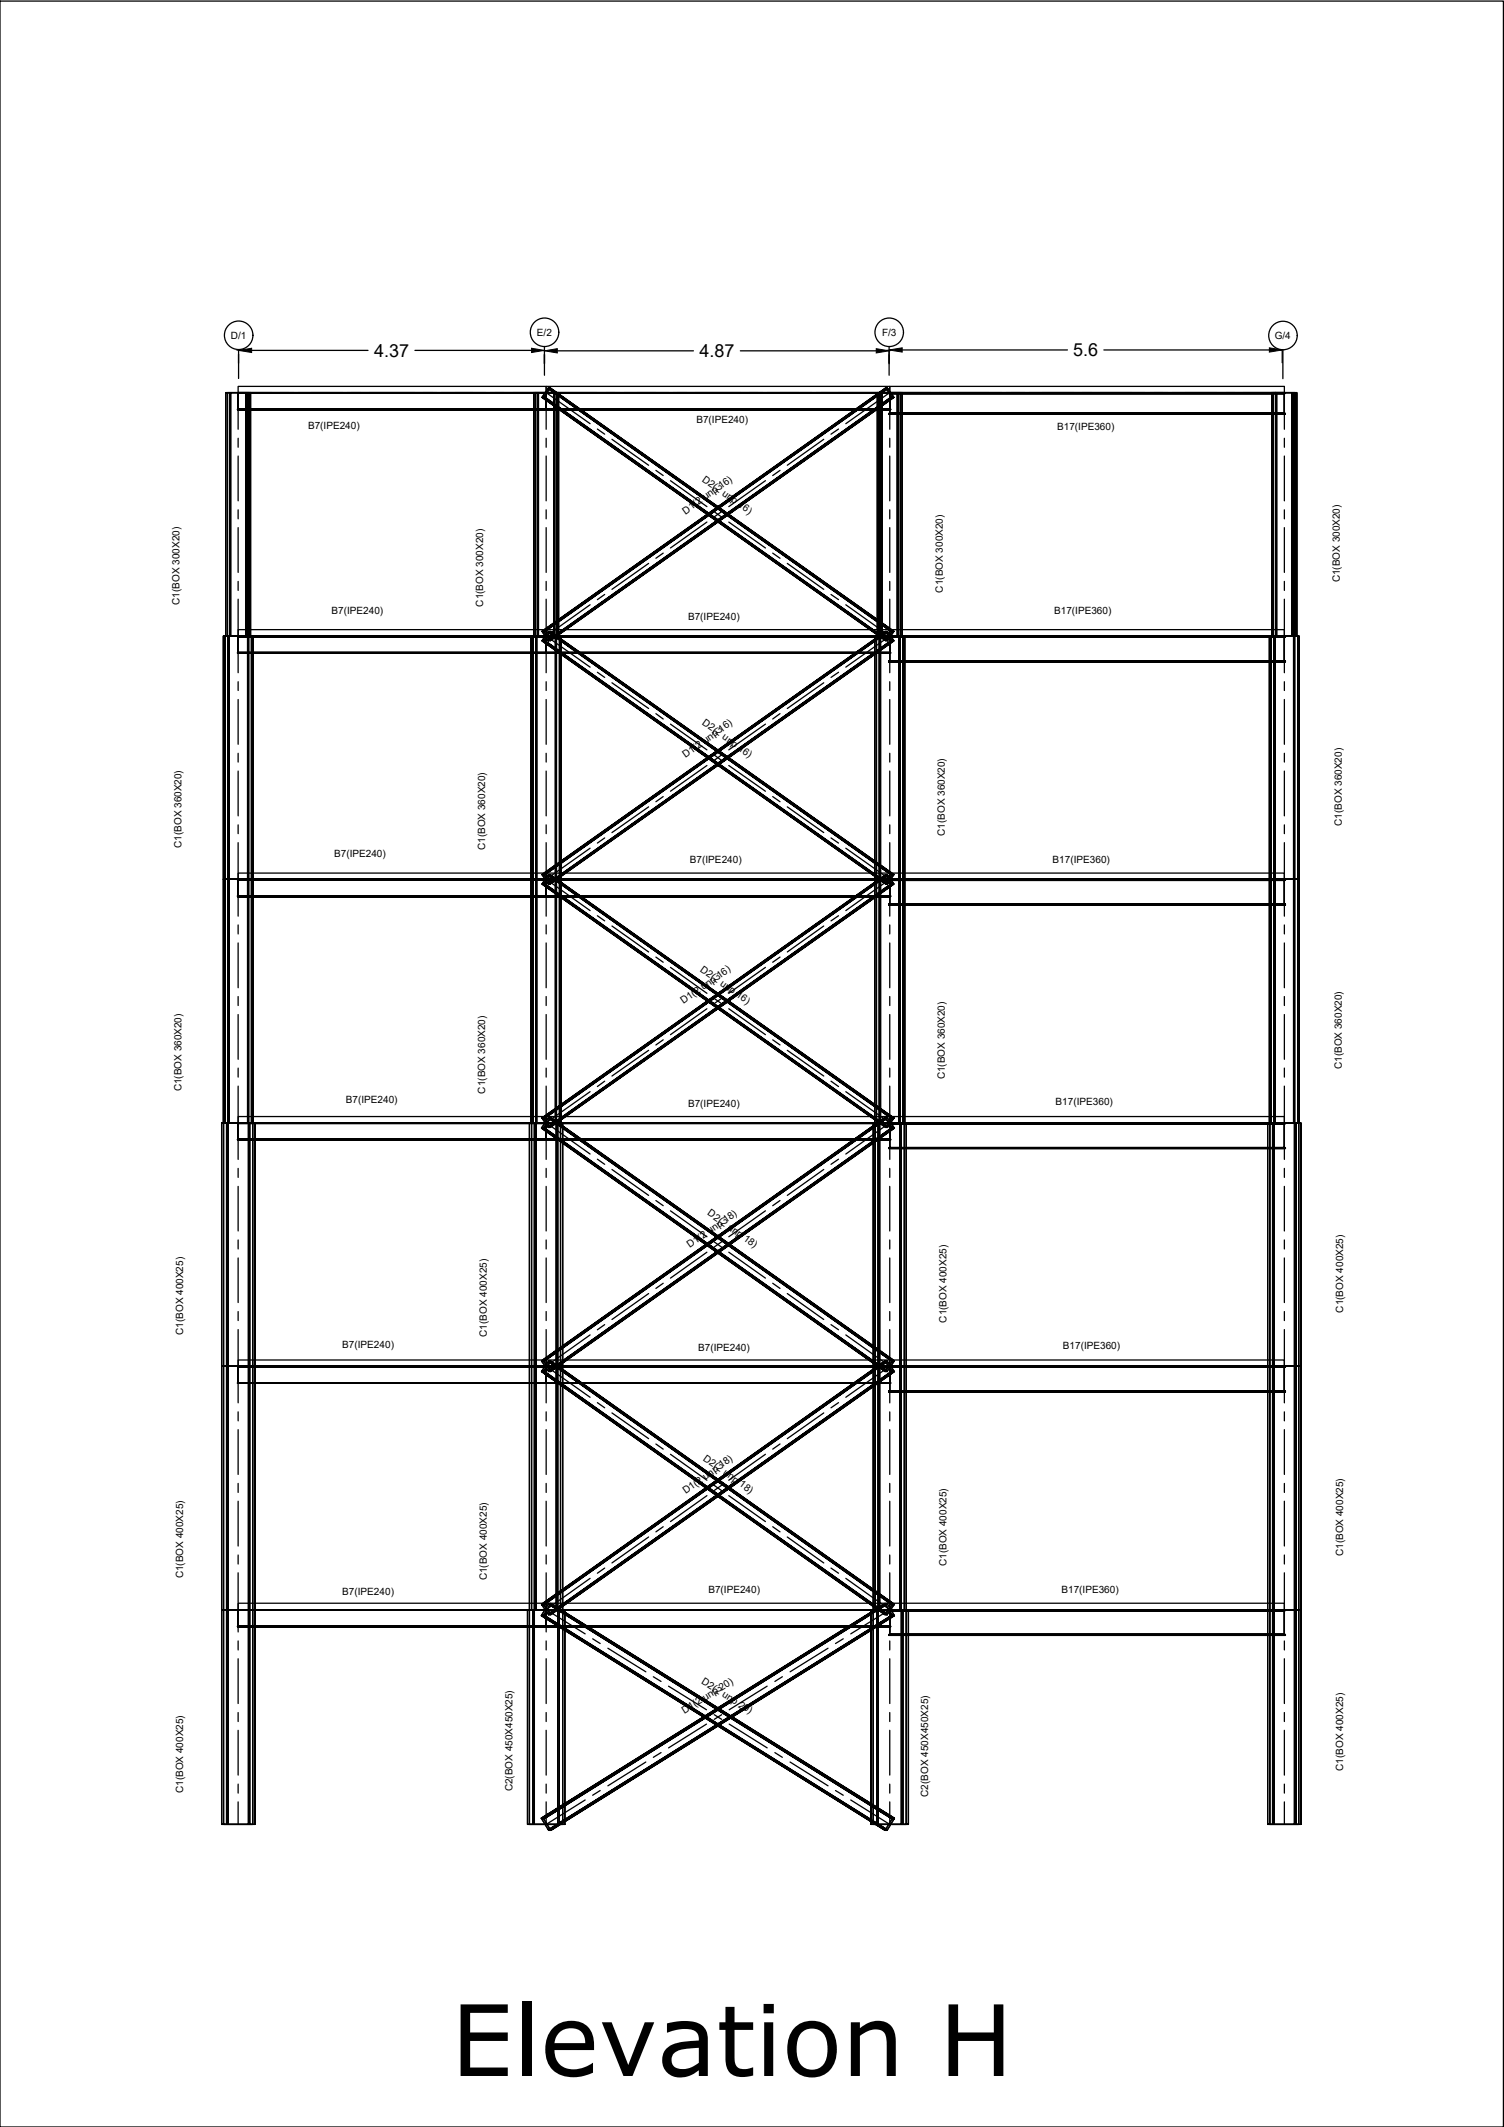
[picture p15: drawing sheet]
<svg xmlns="http://www.w3.org/2000/svg" width="297mm" height="420mm" viewBox="0 0 297 420" stroke-linecap="round" stroke-linejoin="round" font-family="sans-serif">
<defs><g id="words">
<text font-size="19.4" x="89.1" y="410.1">Elevation H</text>
<g font-size="3.6">
<text x="73.9" y="70.5">4.37</text>
<text x="138.2" y="70.6">4.87</text>
<text x="212" y="70.4">5.6</text>
</g>
<g font-size="2">
<text x="45.6" y="67">D/1</text>
<text x="106" y="66.3">E/2</text>
<text x="174.2" y="66.3">F/3</text>
<text x="251.8" y="67">G/4</text>
<text x="137.5" y="83.6">B7(IPE240)</text>
<text x="60.8" y="84.7">B7(IPE240)</text>
<text x="208.8" y="85">B17(IPE360)</text>
<text x="138.6" y="95" transform="rotate(35 138.6 95)">D2(2 unp 16)</text>
<text x="135.4" y="101.6" transform="rotate(-35 135.4 101.6)">D1(2 unp 16)</text>
<text x="35.4" y="119.5" transform="rotate(-90 35.4 119.5)">C1(BOX 300X20)</text>
<text x="95.4" y="119.8" transform="rotate(-90 95.4 119.8)">C1(BOX 300X20)</text>
<text x="186.2" y="117.1" transform="rotate(-90 186.2 117.1)">C1(BOX 300X20)</text>
<text x="264.6" y="115.1" transform="rotate(-90 264.6 115.1)">C1(BOX 300X20)</text>
<text x="65.5" y="121.4">B7(IPE240)</text>
<text x="135.9" y="122.5">B7(IPE240)</text>
<text x="208.2" y="121.2">B17(IPE360)</text>
<text x="138.6" y="143" transform="rotate(35 138.6 143)">D2(2 unp 16)</text>
<text x="135.4" y="149.7" transform="rotate(-35 135.4 149.7)">D1(2 unp 16)</text>
<text x="35.9" y="167.5" transform="rotate(-90 35.9 167.5)">C1(BOX 360X20)</text>
<text x="95.8" y="167.9" transform="rotate(-90 95.8 167.9)">C1(BOX 360X20)</text>
<text x="186.6" y="165.1" transform="rotate(-90 186.6 165.1)">C1(BOX 360X20)</text>
<text x="265" y="163.2" transform="rotate(-90 265 163.2)">C1(BOX 360X20)</text>
<text x="66" y="169.3">B7(IPE240)</text>
<text x="136.3" y="170.4">B7(IPE240)</text>
<text x="207.9" y="170.5">B17(IPE360)</text>
<text x="138.2" y="191.7" transform="rotate(35 138.2 191.7)">D2(2 unp 16)</text>
<text x="135" y="198.4" transform="rotate(-35 135 198.4)">D1(2 unp 16)</text>
<text x="35.9" y="215.6" transform="rotate(-90 35.9 215.6)">C1(BOX 360X20)</text>
<text x="186.6" y="213.2" transform="rotate(-90 186.6 213.2)">C1(BOX 360X20)</text>
<text x="265" y="211.2" transform="rotate(-90 265 211.2)">C1(BOX 360X20)</text>
<text x="68.3" y="217.9">B7(IPE240)</text>
<text x="95.8" y="216" transform="rotate(-90 95.8 216)">C1(BOX 360X20)</text>
<text x="135.9" y="218.7">B7(IPE240)</text>
<text x="208.5" y="218.2">B17(IPE360)</text>
<text x="139.6" y="239.9" transform="rotate(35 139.6 239.9)">D2(2 unp 18)</text>
<text x="136.3" y="246.6" transform="rotate(-35 136.3 246.6)">D1(2 unp 18)</text>
<text x="36.2" y="263.7" transform="rotate(-90 36.2 263.7)">C1(BOX 400X25)</text>
<text x="186.9" y="261.3" transform="rotate(-90 186.9 261.3)">C1(BOX 400X25)</text>
<text x="265.3" y="259.3" transform="rotate(-90 265.3 259.3)">C1(BOX 400X25)</text>
<text x="67.6" y="266.3">B7(IPE240)</text>
<text x="96.1" y="264.1" transform="rotate(-90 96.1 264.1)">C1(BOX 400X25)</text>
<text x="137.9" y="266.9">B7(IPE240)</text>
<text x="209.9" y="266.4">B17(IPE360)</text>
<text x="138.8" y="288.4" transform="rotate(35 138.8 288.4)">D2(2 unp 18)</text>
<text x="135.4" y="295.1" transform="rotate(-35 135.4 295.1)">D1(2 unp 18)</text>
<text x="36.2" y="311.8" transform="rotate(-90 36.2 311.8)">C1(BOX 400X25)</text>
<text x="186.9" y="309.4" transform="rotate(-90 186.9 309.4)">C1(BOX 400X25)</text>
<text x="265.3" y="307.4" transform="rotate(-90 265.3 307.4)">C1(BOX 400X25)</text>
<text x="67.6" y="315.1">B7(IPE240)</text>
<text x="96.1" y="312.2" transform="rotate(-90 96.1 312.2)">C1(BOX 400X25)</text>
<text x="139.9" y="314.7">B7(IPE240)</text>
<text x="209.6" y="314.7">B17(IPE360)</text>
<text x="138.4" y="332.5" transform="rotate(32 138.4 332.5)">D2(2 unp 20)</text>
<text x="135.2" y="338.6" transform="rotate(-32 135.2 338.6)">D1(2 unp 20)</text>
<text x="101.2" y="353.9" transform="rotate(-90 101.2 353.9)">C2(BOX 450X450X25)</text>
<text x="265.3" y="349.8" transform="rotate(-90 265.3 349.8)">C1(BOX 400X25)</text>
<text x="36.2" y="354.2" transform="rotate(-90 36.2 354.2)">C1(BOX 400X25)</text>
<text x="183.3" y="354.9" transform="rotate(-90 183.3 354.9)">C2(BOX 450X450X25)</text>
</g>
</g></defs>
<!-- layer: 0 -->
<g fill="none" stroke="#000" stroke-width=".25">
<path d="M0 .2h296.9v420h-296.9zM44.6 77.6v48v-48h4.2v48v-48h.7v48h-4.9h.7v-48h4.2v48h-4.2v-48zM44.9 77.6v48v-48h3.6v48v-48h.7v48h-4.3h.7v-48h3.6v48h-3.6v-48zM46.9 77.6h61.1h-60.8h60.8v.1h-61h60.9v3.1h-60.9h61h-60.8h60.8v.1h-61.1h61.1h-60.8v-.1h-.2v-3.1h.2v-.1h-.3l.1 .1v3.1l-.1 .1h60.8v-.1h-60.8h60.9h-60.8h60.8v-3.1h-60.9h60.8v-.1zM47 76.3h60.9v1.3h-60.9zM47 77.6h11M47 77.6v7.2M47.1 69.1v5.7M49.7 69.2h23M58.9 77.6h8.8M68.6 77.6h17.7M82 69.2h23"/>
<path d="M87.2 77.6h8.8M96.9 77.6h25.4M105.4 77.6v48v-48h4.2v48v-48h.7v48h-4.9h.7v-48h4.2v48h-4.2v-48zM105.7 77.6v48v-48h3.6v48v-48h.7v48h-4.3h.6v-48h3.7v48h-3.7v-48zM107.5 68.5v5.6M107.7 77.6h.3l-.1 .1v3.1l.1 .1h67.9h-68.2h68.2v-.1h-68h67.8v-3.1h-67.8h68h-67.9h67.9v-.1h-68.2h67.9v.1h-67.9h68h-67.9h67.9v3.1h-68h67.9v.1h-67.9l.1-.1v-3.1zM107.9 76.3h67.8v1.3h-67.8zM107.9 77.6v7.2M107.9 77.6l8.6 6.1M108.2 76.8l67.9 48-67.9-48h.4l67.8 48-67.8-48-1.1 1.6 67.8 48 1.1-1.6h-.3l-1.1 1.6-67.9-48h.4l67.8 48h-.3l-67.9-48zM108.3 76.6l67.9 48.1-67.9-48.1h.4l67.9 48.1-67.9-48.1-1.3 1.9 67.9 48.1 1.3-1.9h-.4l-1.3 1.9-67.9-48.1h.4l67.9 48.1h-.4l-67.9-48.1zM110.1 69.3h26.8"/>
<path d="M123.2 77.6h8.9M133 77.6h17.6M146.2 69.3h26.9M151.5 77.6h8.9M161.2 77.6h36.7M173.3 77.6v48v-48h4.2v48v-48h.7v48h-4.9h.7v-48h4.2v48h-4.2v-48zM173.6 77.6v48v-48h3.6v48v-48h.6v48h-4.2h.6v-48h3.6v48h-3.6v-48zM175.6 77.6h78.2h-77.9h77.9v.1h-78.1h78v4h-78h78.1h-77.9h77.9v.1h-78.2h78.2h-77.9v-.1h-.2v-4h.2v-.1h-.3v.1h.1v4h-.1v.1h77.8v-.1h-77.8h78h-77.9h77.9v-4h-78h77.8v-.1zM175.6 68.5v5.6M175.7 76.3h78v1.3h-78zM178.2 69.1h32.6M198.8 77.6h3.5"/>
<path d="M203.2 77.6h23M218 69.1h32.7M227.1 77.6h3.5M231.5 77.6h22.2M251.2 77.6v48v-48h4.2v48v-48h.7v48h-4.9h.7v-48h4.2v48h-4.2v-48zM251.5 77.6v48v-48h3.6v48v-48h.7v48h-4.3h.6v-48h3.7v48h-3.7v-48zM253.2 69.3v2.4M253.4 69.1v5.7M253.7 77.6v7.2M47 86.6v1.7M47 90.1v8.8M107.9 86.6v1.7"/>
<path d="M107.9 90.1v8.8M118 84.8l1.4 1M120.9 86.8l7.2 5.1M129.5 92.9l1.5 1M132.4 95l7.2 5.1M151.2 95l-7.3 5.1M154.1 92.9l-1.5 1M162.7 86.8l-7.2 5.1M165.6 84.8l-1.5 1M167 83.7l8.7-6.1v7.2M175.7 86.6v1.7M175.7 90.1v8.8"/>
<path d="M253.7 86.6v1.7M253.7 90.1v8.8M47 118.4v14.5M47 100.7v1.8M47 104.2v8.9M47 114.9v1.7M107.9 118.4v14.5M107.9 100.7v1.8M107.9 104.2v8.9M107.9 114.9v1.7M116.5 119.5l-8.6 6.1M119.4 117.4l-1.4 1"/>
<path d="M128.1 111.3l-7.2 5.1M131 109.3l-1.5 1M139.6 103.1l-7.2 5.1M141.1 101.1l1.4 1M142.5 101.1l-1.4 1M143.9 103.1l7.3 5.1M152.6 109.3l1.5 1M155.5 111.3l7.2 5.1M164.1 117.4l1.5 1M167 119.5l8.7 6.1-8.7 6.2M175.7 118.4v14.5M175.7 100.7v1.8"/>
<path d="M175.7 104.2v8.9M175.7 114.9v1.7M253.7 118.4v14.5M253.7 100.7v1.8M253.7 104.2v8.9M253.7 114.9v1.7M44.1 125.6v48.1v-48.1h5v48.1v-48.1h.9v48.1h-5.9h.9v-48.1h5v48.1h-5v-48.1zM44.4 125.6v48.1v-48.1h4.5v48.1v-48.1h.8v48.1h-5.3h.8v-48.1h4.5v48.1h-4.5v-48.1zM46.9 125.6h61.1h-60.8h60.8v.2h-61h60.9v3.1h-60.9h61h-60.8h60.8v.1h-61.1h61.1h-60.8v-.1h-.2v-3.1h.2v-.2h-.3l.1 .2v3.1l-.1 .1h60.8v-.1h-60.8h60.9h-60.8h60.8v-3.1h-60.9h60.8v-.2zM47 124.4h60.9v1.2h-60.9zM47 125.6h11M47 134.7v1.7"/>
<path d="M47 138.2v8.8M58.9 125.6h8.8M68.6 125.6h17.7M87.2 125.6h8.8M96.9 125.6h25.4M104.9 125.6v48.1v-48.1h5v48.1v-48.1h.9v48.1h-5.9h.9v-48.1h5v48.1h-5v-48.1zM105.2 125.6v48.1v-48.1h4.5v48.1v-48.1h.8v48.1h-5.3h.8v-48.1h4.5v48.1h-4.5v-48.1zM107 124.7l67.9-48.1h.4l-67.9 48.1 67.9-48.1 1.3 1.9-67.9 48.1h-.4l67.9-48.1h.4l-67.9 48.1-1.3-1.9h-.4l1.3 1.9 67.9-48.1-1.3-1.9zM107.1 124.8l67.9-48h.3l-67.8 48 67.8-48 1.1 1.6-67.8 48h-.4l67.9-48h.3l-67.8 48-1.1-1.6h-.4l1.1 1.6 67.9-48-1.1-1.6zM107.7 125.6h.3l-.1 .2v3.1l.1 .1h67.9h-68.2h68.2v-.1h-68h67.8v-3.1h-67.8h68h-67.9h67.9v-.2h-68.2h67.9v.2h-67.9h68h-67.9h67.9v3.1h-68h67.9v.1h-67.9l.1-.1v-3.1zM107.9 124.4h67.8v1.2h-67.8zM107.9 134.7v1.7"/>
<path d="M107.9 138.2v8.8M107.9 125.6l8.6 6.2M108.2 124.8l67.9 48.1-67.9-48.1h.4l67.8 48.1-67.8-48.1-1.1 1.6 67.8 48.1 1.1-1.6h-.3l-1.1 1.6-67.9-48.1h.4l67.8 48.1h-.3l-67.9-48.1zM108.3 124.7l67.9 48.1-67.9-48.1h.4l67.9 48.1-67.9-48.1-1.3 1.9 67.9 48 1.3-1.8h-.4l-1.3 1.8-67.9-48h.4l67.9 48h-.4l-67.9-48zM118 132.8l1.4 1M120.9 134.9l7.2 5.1M123.2 125.6h8.9M133 125.6h17.6M151.5 125.6h8.9M161.2 125.6h36.7M162.7 134.9l-7.2 5.1M165.6 132.8l-1.5 1"/>
<path d="M172.8 125.6v48.1v-48.1h5v48.1v-48.1h.9v48.1h-5.9h.9v-48.1h5v48.1h-5v-48.1zM173.1 125.6v48.1v-48.1h4.4v48.1v-48.1h.9v48.1h-5.3h.8v-48.1h4.5v48.1h-4.5v-48.1zM175.5 125.6h78.4h-78h78v.2h-78.2h78v4.8h-78h78.2h-78h78v.1h-78.4h78.4h-78v-.1h-.2v-4.8h.2v-.2h-.4v.2h.2v4.8h-.2v.1h77.9v-.1h-77.9h78.1h-77.9h77.9v-4.8h-78.1h77.9v-.2zM175.7 124.4h78v1.2h-78zM175.7 134.7v1.7M175.7 138.2v8.8M198.8 125.6h3.5M203.2 125.6h23M227.1 125.6h3.5M231.5 125.6h22.2M250.7 125.6v48.1v-48.1h5v48.1v-48.1h.9v48.1h-5.9h.9v-48.1h5v48.1h-5v-48.1zM251 125.6v48.1v-48.1h4.5v48.1v-48.1h.8v48.1h-5.3h.8v-48.1h4.5v48.1h-4.5v-48.1z"/>
<path d="M253.7 134.7v1.7M253.7 138.2v8.8M47 148.8v1.7M47 152.3v8.9M107.9 148.8v1.7M107.9 152.3v8.9M128.1 159.4l-7.2 5.1M129.5 141l1.5 1M131 157.4l-1.5 1M132.4 143l7.2 5.1M139.6 151.2l-7.2 5.1M141.1 149.1l1.4 1.1"/>
<path d="M142.5 149.1l-1.4 1.1M143.9 151.2l7.3 5.1M151.2 143l-7.3 5.1M152.6 157.4l1.5 1M154.1 141l-1.5 1M155.5 159.4l7.2 5.1M175.7 148.8v1.7M175.7 152.3v8.9M253.7 148.8v1.7M253.7 152.3v8.9M44.1 173.7v48.1v-48.1h5v48.1v-48.1h.9v48.1h-5.9h.9v-48.1h5v48.1h-5v-48.1zM44.4 173.7v48.1v-48.1h4.5v48.1v-48.1h.8v48.1h-5.3h.8v-48.1h4.5v48.1h-4.5v-48.1z"/>
<path d="M46.9 173.7h61.1h-60.8h60.8v.2h-61h60.9v3.1h-60.9h61h-60.8h60.8v.1h-61.1h61.1h-60.8v-.1h-.2v-3.1h.2v-.2h-.3v.2h.1v3.1h-.1v.1h60.8v-.1h-60.8h60.9h-60.8h60.8v-3.1h-60.9h60.8v-.2zM47 172.5h60.9v1.2h-60.9zM47 166.5v14.5M47 173.7h11M47 162.9v1.8M58.9 173.7h8.8M68.6 173.7h17.7M87.2 173.7h8.8M96.9 173.7h25.4M104.9 173.7v48.1v-48.1h5v48.1v-48.1h.9v48.1h-5.9h.9v-48.1h5v48.1h-5v-48.1zM105.2 173.7v48.1v-48.1h4.5v48.1v-48.1h.8v48.1h-5.3h.8v-48.1h4.5v48.1h-4.5v-48.1zM107 172.8l67.9-48.1h.4l-67.9 48.1 67.9-48.1 1.3 1.9-67.9 48h-.4l67.9-48h.4l-67.9 48-1.3-1.8h-.4l1.3 1.8 67.9-48-1.3-1.9z"/>
<path d="M107.1 172.9l67.9-48.1h.3l-67.8 48.1 67.8-48.1 1.1 1.6-67.8 48.1h-.4l67.9-48.1h.3l-67.8 48.1-1.1-1.6h-.4l1.1 1.6 67.9-48.1-1.1-1.6zM107.7 173.7h.3v.2h-.1v3.1h.1v.1h67.9h-68.2h68.2v-.1h-68h67.8v-3.1h-67.8h68h-67.9h67.9v-.2h-68.2h67.9v.2h-67.9h68h-67.9h67.9v3.1h-68h67.9v.1h-67.9v-.1h.1v-3.1h-.1zM107.9 172.5h67.8v1.2h-67.8zM107.9 166.5v14.5M107.9 162.9v1.8M107.9 173.7l8.6 6.2M108.2 172.9l67.9 48.1-67.9-48.1h.4l67.8 48.1-67.8-48.1-1.1 1.6 67.8 48.1 1.1-1.6h-.3l-1.1 1.6-67.9-48.1h.4l67.8 48.1h-.3l-67.9-48.1zM108.3 172.8l67.9 48.1-67.9-48.1h.4l67.9 48.1-67.9-48.1-1.3 1.8 67.9 48.1 1.3-1.8h-.4l-1.3 1.8-67.9-48.1h.4l67.9 48.1h-.4l-67.9-48.1zM116.5 167.6l-8.6 6.1M119.4 165.5l-1.4 1M123.2 173.7h8.9M133 173.7h17.6"/>
<path d="M151.5 173.7h8.9M161.2 173.7h36.7M164.1 165.5l1.5 1M167 167.6l8.7 6.1-8.7 6.2M172.8 173.7v48.1v-48.1h5v48.1v-48.1h.9v48.1h-5.9h.9v-48.1h5v48.1h-5v-48.1zM173.1 173.7v48.1v-48.1h4.4v48.1v-48.1h.9v48.1h-5.3h.8v-48.1h4.5v48.1h-4.5v-48.1zM175.5 173.7h78.4h-78h78v.2h-78.2h78v4.7h-78h78.2h-78h78v.2h-78.4h78.4h-78v-.2h-.2v-4.7h.2v-.2h-.4v.2h.2v4.7h-.2v.2h77.9v-.2h-77.9h78.1h-77.9h77.9v-4.7h-78.1h77.9v-.2zM175.7 172.5h78v1.2h-78zM175.7 166.5v14.5M175.7 162.9v1.8M198.8 173.7h3.5M203.2 173.7h23"/>
<path d="M227.1 173.7h3.5M231.5 173.7h22.2M250.7 173.7v48.1v-48.1h5v48.1v-48.1h.9v48.1h-5.9h.9v-48.1h5v48.1h-5v-48.1zM251 173.7v48.1v-48.1h4.5v48.1v-48.1h.8v48.1h-5.3h.8v-48.1h4.5v48.1h-4.5v-48.1zM253.7 166.5v14.5M253.7 162.9v1.8M47 182.7v1.8M47 186.3v8.8M47 196.9v1.7M107.9 182.7v1.8M107.9 186.3v8.8M107.9 196.9v1.7"/>
<path d="M118 180.9l1.4 1M120.9 182.9l7.2 5.1M129.5 189.1l1.5 1M132.4 191.1l7.2 5.1M139.6 199.3l-7.2 5.1M141.1 197.2l1.4 1M142.5 197.2l-1.4 1M143.9 199.3l7.3 5.1M151.2 191.1l-7.3 5.1M154.1 189.1l-1.5 1M162.7 182.9l-7.2 5.1M165.6 180.9l-1.5 1"/>
<path d="M175.7 182.7v1.8M175.7 186.3v8.8M175.7 196.9v1.7M253.7 182.7v1.8M253.7 186.3v8.8M253.7 196.9v1.7M47 214.5v14.5M47 200.4v8.9M47 211v1.8M107.9 214.5v14.5M107.9 200.4v8.9M107.9 211v1.8"/>
<path d="M116.5 215.6l-8.6 6.2M119.4 213.6l-1.4 1M128.1 207.5l-7.2 5.1M131 205.4l-1.5 1M152.6 205.4l1.5 1M155.5 207.5l7.2 5.1M164.1 213.6l1.5 1M167 215.6l8.7 6.2-8.7 6.2M175.7 214.5v14.5M175.7 200.4v8.9M175.7 211v1.8M253.7 214.5v14.5"/>
<path d="M253.7 200.4v8.9M253.7 211v1.8M43.8 221.8v48.1v-48.1h5.5v48.1v-48.1h1v48.1h-6.5h.9v-48.1h5.6v48.1h-5.6v-48.1zM44.2 221.8v48.1v-48.1h4.9v48.1v-48.1h.8v48.1h-5.7h.8v-48.1h4.9v48.1h-4.9v-48.1zM46.9 221.8h61.1h-60.8h60.8v.1h-61h60.9v3.1h-60.9h61h-60.8h60.8v.2h-61.1h61.1h-60.8v-.2h-.2v-3.1h.2v-.1h-.3l.1 .1v3.1l-.1 .2h60.8v-.2h-60.8h60.9h-60.8h60.8v-3.1h-60.9h60.8v-.1zM47 220.6h60.9v1.2h-60.9zM47 221.8h11M47 230.8v1.8M47 234.4v8.8M58.9 221.8h8.8M68.6 221.8h17.7M87.2 221.8h8.8"/>
<path d="M96.9 221.8h25.4M104.6 221.8v48.1v-48.1h5.6v48.1v-48.1h.9v48.1h-6.5h.9v-48.1h5.6v48.1h-5.6v-48.1zM105 221.8v48.1v-48.1h4.9v48.1v-48.1h.8v48.1h-5.7h.8v-48.1h4.9v48.1h-4.9v-48.1zM107 220.9l67.9-48.1h.4l-67.9 48.1 67.9-48.1 1.3 1.8-67.9 48.1h-.4l67.9-48.1h.4l-67.9 48.1-1.3-1.8h-.4l1.3 1.8 67.9-48.1-1.3-1.8zM107.1 221l67.9-48.1h.3l-67.8 48.1 67.8-48.1 1.1 1.6-67.8 48.1h-.4l67.9-48.1h.3l-67.8 48.1-1.1-1.6h-.4l1.1 1.6 67.9-48.1-1.1-1.6zM107.7 221.8h.3l-.1 .1v3.1l.1 .2h67.9h-68.2h68.2v-.2h-68h67.8v-3.1h-67.8h68h-67.9h67.9v-.1h-68.2h67.9v.1h-67.9h68h-67.9h67.9v3.1h-68h67.9v.2h-67.9l.1-.2v-3.1zM107.9 220.6h67.8v1.2h-67.8zM107.9 230.8v1.8M107.9 234.4v8.8M107.9 221.8l8.6 6.2M108.3 220.9l67.9 48-67.9-48h.4l67.8 48-67.8-48-1.3 1.8 67.9 48.1 1.2-1.9h-.3l-1.3 1.9-67.9-48.1h.4l67.9 48.1h-.4l-67.9-48.1zM108.4 220.7l67.8 48.1-67.8-48.1h.4l67.9 48.1-67.9-48.1-1.5 2.1 67.9 48.1 1.5-2.1h-.5l-1.4 2.1-67.9-48.1h.4l67.9 48.1h-.4l-67.9-48.1z"/>
<path d="M118 229l1.4 1M120.9 231l7.2 5.1M123.2 221.8h8.9M129.5 237.2l1.5 1M132.4 239.2l7.2 5.1M133 221.8h17.6M151.2 239.2l-7.3 5.1M151.5 221.8h8.9M154.1 237.2l-1.5 1M161.2 221.8h36.7M162.7 231l-7.2 5.1M165.6 229l-1.5 1"/>
<path d="M172.5 221.8v48.1v-48.1h5.5v48.1v-48.1h1v48.1h-6.5h.9v-48.1h5.6v48.1h-5.6v-48.1zM172.8 221.8v48.1v-48.1h4.9v48.1v-48.1h.9v48.1h-5.8h.9v-48.1h4.9v48.1h-4.9v-48.1zM175.5 221.8h78.4h-78h78v.2h-78.2h78v4.7h-78h78.2h-78h78v.2h-78.4h78.4h-78v-.2h-.2v-4.7h.2v-.2h-.4v.2h.2v4.7h-.2v.2h77.9v-.2h-77.9h78.1h-77.9h77.9v-4.7h-78.1h77.9v-.2zM175.7 220.6h78v1.2h-78zM175.7 230.8v1.8M175.7 234.4v8.8M198.8 221.8h3.5M203.2 221.8h23M227.1 221.8h3.5M231.5 221.8h22.2M250.4 221.8v48.1v-48.1h5.5v48.1v-48.1h1v48.1h-6.5h.9v-48.1h5.6v48.1h-5.6v-48.1zM250.8 221.8v48.1v-48.1h4.9v48.1v-48.1h.8v48.1h-5.7h.8v-48.1h4.9v48.1h-4.9v-48.1z"/>
<path d="M253.7 230.8v1.8M253.7 234.4v8.8M47 244.9v1.8M47 248.5v8.8M47 259.1v1.8M107.9 244.9v1.8M107.9 248.5v8.8M107.9 259.1v1.8M128.1 255.5l-7.2 5.1M131 253.5l-1.5 1M139.6 247.4l-7.2 5.1M141.1 245.3l1.4 1"/>
<path d="M142.5 245.3l-1.4 1M143.9 247.4l7.3 5.1M152.6 253.5l1.5 1M155.5 255.5l7.2 5.1M175.7 244.9v1.8M175.7 248.5v8.8M175.7 259.1v1.8M253.7 244.9v1.8M253.7 248.5v8.8M253.7 259.1v1.8M43.8 269.9v48.1v-48.1h5.5v48.1v-48.1h1v48.1h-6.5h.9v-48.1h5.6v48.1h-5.6v-48.1zM44.2 269.9v48.1v-48.1h4.9v48.1v-48.1h.8v48.1h-5.7h.8v-48.1h4.9v48.1h-4.9v-48.1z"/>
<path d="M46.9 269.9h61.1h-60.8h60.8v.1h-61h60.9v3.1h-60.9h61h-60.8h60.8v.2h-61.1h61.1h-60.8v-.2h-.2v-3.1h.2v-.1h-.3l.1 .1v3.1l-.1 .2h60.8v-.2h-60.8h60.9h-60.8h60.8v-3.1h-60.9h60.8v-.1zM47 268.6h60.9v1.3h-60.9zM47 262.6v14.5M47 269.9h11M47 278.9v1.8M58.9 269.9h8.8M68.6 269.9h17.7M87.2 269.9h8.8M96.9 269.9h25.4M104.6 269.9v48.1v-48.1h5.6v48.1v-48.1h.9v48.1h-6.5h.9v-48.1h5.6v48.1h-5.6v-48.1zM105 269.9v48.1v-48.1h4.9v48.1v-48.1h.8v48.1h-5.7h.8v-48.1h4.9v48.1h-4.9v-48.1zM106.9 268.8l67.9-48.1h.4l-67.9 48.1 67.9-48.1 1.5 2.1-67.9 48.1h-.4l67.8-48.1h.5l-67.9 48.1-1.5-2.1h-.4l1.5 2.1 67.8-48.1-1.4-2.1z"/>
<path d="M107 268.9l67.9-48h.4l-67.9 48 67.9-48 1.2 1.8-67.8 48.1h-.4l67.9-48.1h.3l-67.8 48.1-1.3-1.9h-.4l1.3 1.9 67.9-48.1-1.3-1.8zM107.7 269.9h.3l-.1 .1v3.1l.1 .2h67.9h-68.2h68.2v-.2h-68h67.8v-3.1h-67.8h68h-67.9h67.9v-.1h-68.2h67.9v.1h-67.9h68h-67.9h67.9v3.1h-68h67.9v.2h-67.9l.1-.2v-3.1zM107.9 268.6h67.8v1.3h-67.8zM107.9 262.6v14.5M107.9 278.9v1.8M107.9 269.9l8.6 6.1M108.3 268.9l67.9 48.1-67.9-48.1h.4l67.8 48.1-67.8-48.1-1.3 1.9 67.9 48.1 1.2-1.9h-.3l-1.3 1.9-67.9-48.1h.4l67.9 48.1h-.4l-67.9-48.1zM108.4 268.8l67.8 48.1-67.8-48.1h.4l67.9 48.1-67.9-48.1-1.5 2.1 67.9 48.1 1.5-2.1h-.5l-1.4 2.1-67.9-48.1h.4l67.9 48.1h-.4l-67.9-48.1zM116.5 263.7l-8.6 6.2M118 277.1l1.4 1M119.4 261.7l-1.4 1M120.9 279.1l7.2 5.1"/>
<path d="M123.2 269.9h8.9M133 269.9h17.6M151.5 269.9h8.9M161.2 269.9h36.7M162.7 279.1l-7.2 5.1M164.1 261.7l1.5 1M165.6 277.1l-1.5 1M167 263.7l8.7 6.2-8.7 6.1M172.5 269.9v48.1v-48.1h5.5v48.1v-48.1h1v48.1h-6.5h.9v-48.1h5.6v48.1h-5.6v-48.1zM172.8 269.9v48.1v-48.1h4.9v48.1v-48.1h.9v48.1h-5.8h.9v-48.1h4.9v48.1h-4.9v-48.1zM175.5 269.9h78.4h-78h78v.1h-78.2h78v4.8h-78h78.2h-78h78v.2h-78.4h78.4h-78v-.2h-.2v-4.8h.2v-.1h-.4v.1h.2v4.8h-.2v.2h77.9v-.2h-77.9h78.1h-77.9h77.9v-4.8h-78.1h77.9v-.1zM175.7 268.6h78v1.3h-78z"/>
<path d="M175.7 262.6v14.5M175.7 278.9v1.8M198.8 269.9h3.5M203.2 269.9h23M227.1 269.9h3.5M231.5 269.9h22.2M250.4 269.9v48.1v-48.1h5.5v48.1v-48.1h1v48.1h-6.5h.9v-48.1h5.6v48.1h-5.6v-48.1zM250.8 269.9v48.1v-48.1h4.9v48.1v-48.1h.8v48.1h-5.7h.8v-48.1h4.9v48.1h-4.9v-48.1zM253.7 262.6v14.5M253.7 278.9v1.8M47 282.4v8.9M47 293v1.8"/>
<path d="M47 296.5v8.9M107.9 282.4v8.9M107.9 293v1.8M107.9 296.5v8.9M129.5 285.2l1.5 1.1M132.4 287.3l7.2 5.1M139.6 295.4l-7.2 5.2M141.1 293.4l1.4 1M142.5 293.4l-1.4 1M143.9 295.4l7.3 5.2M151.2 287.3l-7.3 5.1M154.1 285.2l-1.5 1.1"/>
<path d="M175.7 282.4v8.9M175.7 293v1.8M175.7 296.5v8.9M253.7 282.4v8.9M253.7 293v1.8M253.7 296.5v8.9M43.8 318v42.4v-42.4h5.5v42.4v-42.4h1v42.4h-6.5h.9v-42.4h5.6v42.4h-5.6v-42.4zM44.2 318v42.4v-42.4h4.9v42.4v-42.4h.8v42.4h-5.7h.8v-42.4h4.9v42.4h-4.9v-42.4zM46.9 318h61.1h-60.8h60.8v.1h-61h60.9v3.1h-60.9h61h-60.8h60.8v.2h-61.1h61.1h-60.8v-.2h-.2v-3.1h.2v-.1h-.3l.1 .1v3.1l-.1 .2h60.8v-.2h-60.8h60.9h-60.8h60.8v-3.1h-60.9h60.8v-.1zM47 316.7h60.9v1.3h-60.9zM47 318h11M47 307.2v1.7"/>
<path d="M47 310.7v11.7M58.9 318h8.8M68.6 318h17.7M87.2 318h8.8M96.9 318h25.4M104.2 318v42.4v-42.4h6.2v42.4v-42.4h1.1v42.4h-7.3h1.1v-42.4h6.2v42.4h-6.2v-42.4zM104.6 318v42.4v-42.4h5.6v42.4v-42.4h.9v42.4h-6.5h.9v-42.4h5.6v42.4h-5.6v-42.4zM106.9 316.9l67.9-48.1h.4l-67.9 48.1 67.9-48.1 1.5 2.1-67.9 48.1h-.4l67.8-48.1h.5l-67.9 48.1-1.5-2.1h-.4l1.5 2.1 67.8-48.1-1.4-2.1zM107 317l67.9-48.1h.4l-67.9 48.1 67.9-48.1 1.2 1.9-67.8 48.1h-.4l67.9-48.1h.3l-67.8 48.1-1.3-1.9h-.4l1.3 1.9 67.9-48.1-1.3-1.9zM107.7 318h.3l-.1 .1v3.1l.1 .2h67.9h-68.2h68.2v-.2h-68h67.8v-3.1h-67.8h68h-67.9h67.9v-.1h-68.2h67.9v.1h-67.9h68h-67.9h67.9v3.1h-68h67.9v.2h-67.9l.1-.2v-3.1zM107.9 316.7h67.8v1.3h-67.8zM107.9 307.2v1.7"/>
<path d="M107.9 310.7v11.7M108.3 316.9l67.9 42.4-67.9-42.4h.4l67.9 42.4-67.9-42.4-1.3 2.1 67.9 42.4 1.3-2.1h-.4l-1.3 2.1-67.9-42.4h.4l67.9 42.4h-.4l-67.9-42.4zM108.4 316.7l67.8 42.5-67.8-42.5h.4l67.9 42.5-67.9-42.5-1.5 2.5 67.9 42.4 1.5-2.4h-.5l-1.4 2.4-67.9-42.4h.4l67.9 42.4h-.4l-67.9-42.4zM116.5 311.8l-8.6 6.2 7.7 4.7M119.4 309.8l-1.4 1M123.2 318h8.9M128.1 303.6l-7.2 5.1M131 301.6l-1.5 1M133 318h17.6M151.5 318h8.9M152.6 301.6l1.5 1M155.5 303.6l7.2 5.1"/>
<path d="M161.2 318h36.7M164.1 309.8l1.5 1M167 311.8l8.7 6.2M172 318v42.4v-42.4h6.3v42.4v-42.4h1.1v42.4h-7.4h1.1v-42.4h6.3v42.4h-6.3v-42.4zM172.5 318v42.4v-42.4h5.5v42.4v-42.4h1v42.4h-6.5h.9v-42.4h5.6v42.4h-5.6v-42.4zM175.5 318h78.4h-78h78v.1h-78.2h78v4.8h-78h78.2h-78h78v.1h-78.4h78.4h-78v-.1h-.2v-4.8h.2v-.1h-.4v.1h.2v4.8h-.2v.1h77.9v-.1h-77.9h78.1h-77.9h77.9v-4.8h-78.1h77.9v-.1zM175.7 316.7h78v1.3h-78zM175.7 307.2v1.7M175.7 310.7v11.7M175.7 318l-7.7 4.7M198.8 318h3.5M203.2 318h23"/>
<path d="M227.1 318h3.5M231.5 318h22.2M250.4 318v42.4v-42.4h5.5v42.4v-42.4h1v42.4h-6.5h.9v-42.4h5.6v42.4h-5.6v-42.4zM250.8 318v42.4v-42.4h4.9v42.4v-42.4h.8v42.4h-5.7h.8v-42.4h4.9v42.4h-4.9v-42.4zM253.7 307.2v1.7M253.7 310.7v11.7M47 324.1v1.8M47 327.7v8.8M47 338.3v1.8M107.9 324.1v1.8M107.9 327.7v8.8M107.9 338.3v1.8"/>
<path d="M117.1 323.7l1.4 1M120.1 325.6l7.5 4.6M129 331.2l1.6 .9M132 333.1l7.5 4.6M141.1 338.7l1.4 .9M142.5 338.7l-1.4 .9M151.5 333.1l-7.5 4.6M154.5 331.2l-1.5 .9M163.5 325.6l-7.5 4.6M166.5 323.7l-1.5 1M175.7 324.1v1.8M175.7 327.7v8.8"/>
<path d="M175.7 338.3v1.8M253.7 324.1v1.8M253.7 327.7v8.8M253.7 338.3v1.8M47 341.8v8.8M47 352.4v1.8M47 355.9v4.5M106.9 359.2l67.9-42.5h.4l-67.9 42.5 67.9-42.5 1.5 2.5-67.9 42.4h-.4l67.8-42.4h.5l-67.9 42.4-1.5-2.4h-.4l1.5 2.4 67.8-42.4-1.4-2.5zM107 359.3l67.9-42.4h.4l-67.9 42.4 67.9-42.4 1.3 2.1-67.9 42.4h-.4l67.9-42.4h.4l-67.9 42.4-1.3-2.1h-.4l1.3 2.1 67.9-42.4-1.3-2.1zM107.9 341.8v8.8M107.9 352.4v1.8M115.6 355.6l-7.7 4.8v-4.5"/>
<path d="M118.5 353.7l-1.4 .9M127.6 348.1l-7.5 4.7M130.6 346.2l-1.6 .9M139.5 340.6l-7.5 4.7M144 340.6l7.5 4.7M153 346.2l1.5 .9M156 348.1l7.5 4.7M165 353.7l1.5 .9M168 355.6l7.7 4.8v-4.5M175.7 341.8v8.8M175.7 352.4v1.8M253.7 341.8v8.8"/>
<path d="M253.7 352.4v1.8M253.7 355.9v4.5"/>
<circle cx="47.1" cy="66.2" r="2.82"/>
<circle cx="107.5" cy="65.6" r="2.82"/>
<circle cx="175.6" cy="65.6" r="2.82"/>
<circle cx="253.4" cy="66.3" r="2.82"/>
</g>
<path d="M47.1 69.2l2.6-.4v.8zM105 68.8l2.5 .4-2.5 .4zM107.5 69.3l2.6-.4v.8zM173.1 68.9l2.5 .4-2.5 .4zM175.6 69.1l2.6-.4v.9zM250.7 68.7l2.5 .4-2.5 .5z" fill="#000" stroke="#000" stroke-width=".2"/>
<use href="#words"/>
</svg>
